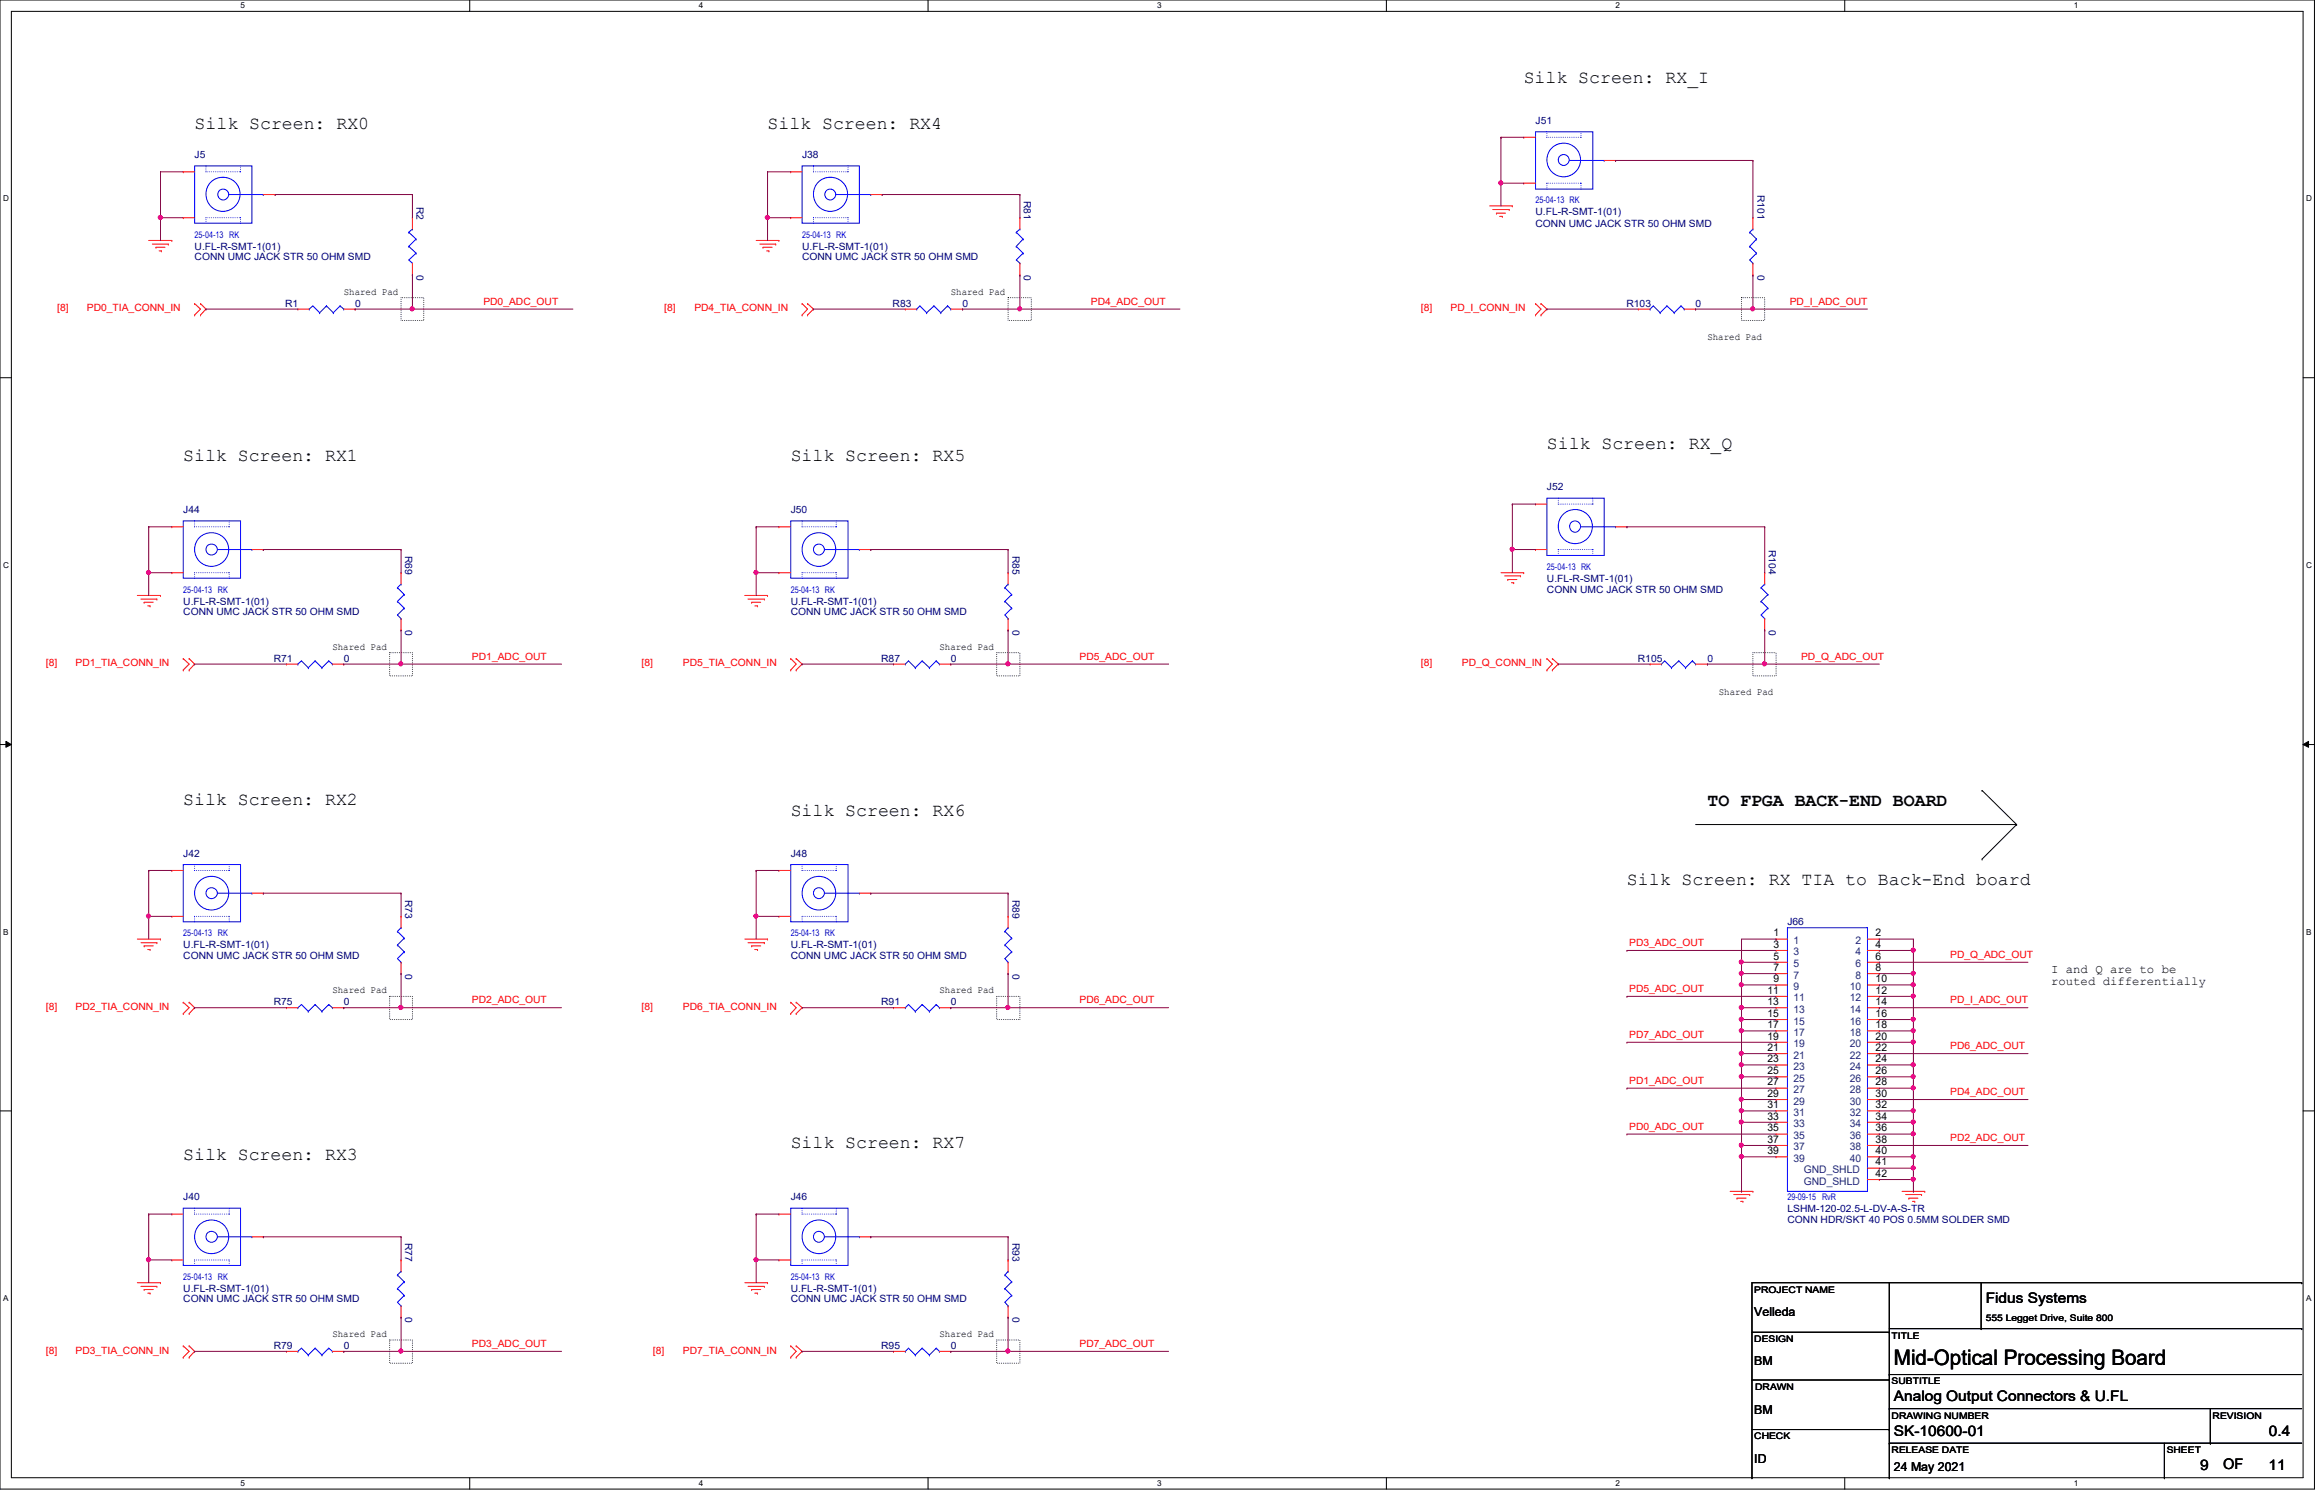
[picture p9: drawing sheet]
<svg xmlns="http://www.w3.org/2000/svg" width="432mm" height="279mm" viewBox="0 0 432 279" stroke-linecap="round" stroke-linejoin="round" font-family="sans-serif">
<defs><g id="words">
<text font-size="4" x="352.6" y="254.3">Mid-Optical Processing Board</text>
<g font-size="3.4">
<text x="283.7" y="15.4">Silk Screen: RX_I</text>
<text x="36.2" y="24">Silk Screen: RX0</text>
<text x="142.9" y="24">Silk Screen: RX4</text>
<text x="288" y="83.7">Silk Screen: RX_Q</text>
<text x="34.1" y="85.9">Silk Screen: RX1</text>
<text x="147.2" y="85.9">Silk Screen: RX5</text>
<text x="34.1" y="149.9">Silk Screen: RX2</text>
<text x="147.2" y="152">Silk Screen: RX6</text>
<text x="317.9" y="150.1">TO FPGA BACK-END BOARD</text>
<text x="302.9" y="164.8">Silk Screen: RX TIA to Back-End board</text>
<text x="34.1" y="216">Silk Screen: RX3</text>
<text x="147.2" y="213.9">Silk Screen: RX7</text>
</g>
<g font-size="2.7">
<text x="369.7" y="242.7">Fidus Systems</text>
<text x="352.6" y="261">Analog Output Connectors &amp; U.FL</text>
<text x="352.6" y="267.5">SK-10600-01</text>
<text x="422.5" y="267.5">0.4</text>
<text x="409.7" y="273.8">9</text>
<text x="413.9" y="273.6">OF</text>
<text x="422.4" y="273.8">11</text>
</g>
<g font-size="2.3">
<text x="381.9" y="181.2">I and Q are to be</text>
<text x="381.9" y="183.5">routed differentially</text>
<text x="326.6" y="245.2">Velleda</text>
<text x="326.6" y="254.3">BM</text>
<text x="326.6" y="263.3">BM</text>
<text x="326.6" y="272.5">ID</text>
<text x="352.6" y="274">24 May 2021</text>
</g>
<g font-size="1.9" fill="#000080">
<text x="285.9" y="23">J51</text>
<text x="36.2" y="29.4">J5</text>
<text x="149.4" y="29.4">J38</text>
<text x="77.6" y="38.5" transform="rotate(90 77.6 38.5)">R2</text>
<text x="190.7" y="37.4" transform="rotate(90 190.7 37.4)">R81</text>
<text x="285.9" y="40">U.FL-R-SMT-1(01)</text>
<text x="327.2" y="36.3" transform="rotate(90 327.2 36.3)">R101</text>
<text x="36.2" y="46.5">U.FL-R-SMT-1(01)</text>
<text x="149.4" y="46.5">U.FL-R-SMT-1(01)</text>
<text x="285.9" y="42.2">CONN UMC JACK STR 50 OHM SMD</text>
<text x="36.2" y="48.4">CONN UMC JACK STR 50 OHM SMD</text>
<text x="77.6" y="51.2" transform="rotate(90 77.6 51.2)">0</text>
<text x="149.4" y="48.4">CONN UMC JACK STR 50 OHM SMD</text>
<text x="190.7" y="51.2" transform="rotate(90 190.7 51.2)">0</text>
<text x="327.2" y="51.2" transform="rotate(90 327.2 51.2)">0</text>
<text x="53.1" y="57.2">R1</text>
<text x="66.1" y="57.2">0</text>
<text x="166.2" y="57.2">R83</text>
<text x="179.2" y="57.2">0</text>
<text x="302.9" y="57.2">R103</text>
<text x="315.7" y="57.2">0</text>
<text x="34.1" y="95.6">J44</text>
<text x="147.2" y="95.6">J50</text>
<text x="288" y="91.3">J52</text>
<text x="75.4" y="103.5" transform="rotate(90 75.4 103.5)">R69</text>
<text x="188.6" y="103.5" transform="rotate(90 188.6 103.5)">R85</text>
<text x="329.4" y="102.4" transform="rotate(90 329.4 102.4)">R104</text>
<text x="34.1" y="112.6">U.FL-R-SMT-1(01)</text>
<text x="147.2" y="112.6">U.FL-R-SMT-1(01)</text>
<text x="288" y="108.4">U.FL-R-SMT-1(01)</text>
<text x="288" y="110.5">CONN UMC JACK STR 50 OHM SMD</text>
<text x="34.1" y="114.6">CONN UMC JACK STR 50 OHM SMD</text>
<text x="75.4" y="117.3" transform="rotate(90 75.4 117.3)">0</text>
<text x="147.2" y="114.6">CONN UMC JACK STR 50 OHM SMD</text>
<text x="188.6" y="117.3" transform="rotate(90 188.6 117.3)">0</text>
<text x="329.4" y="117.3" transform="rotate(90 329.4 117.3)">0</text>
<text x="51" y="123.3">R71</text>
<text x="64" y="123.3">0</text>
<text x="164.1" y="123.3">R87</text>
<text x="177" y="123.3">0</text>
<text x="305" y="123.3">R105</text>
<text x="317.9" y="123.3">0</text>
<text x="34.1" y="159.6">J42</text>
<text x="147.2" y="159.6">J48</text>
<text x="75.4" y="167.6" transform="rotate(90 75.4 167.6)">R73</text>
<text x="188.6" y="167.6" transform="rotate(90 188.6 167.6)">R89</text>
<text x="332.8" y="172.4">J66</text>
<text x="34.1" y="176.6">U.FL-R-SMT-1(01)</text>
<text x="34.1" y="178.6">CONN UMC JACK STR 50 OHM SMD</text>
<text x="147.2" y="176.6">U.FL-R-SMT-1(01)</text>
<text x="147.2" y="178.6">CONN UMC JACK STR 50 OHM SMD</text>
<text x="75.4" y="181.4" transform="rotate(90 75.4 181.4)">0</text>
<text x="188.6" y="181.4" transform="rotate(90 188.6 181.4)">0</text>
<text x="51" y="187.3">R75</text>
<text x="64" y="187.3">0</text>
<text x="164.1" y="187.3">R91</text>
<text x="177" y="187.3">0</text>
<text x="34.1" y="223.6">J40</text>
<text x="147.2" y="223.6">J46</text>
<text x="332.8" y="225.7">LSHM-120-02.5-L-DV-A-S-TR</text>
<text x="332.8" y="227.8">CONN HDR/SKT 40 POS 0.5MM SOLDER SMD</text>
<text x="75.4" y="231.6" transform="rotate(90 75.4 231.6)">R77</text>
<text x="188.6" y="231.6" transform="rotate(90 188.6 231.6)">R93</text>
<text x="34.1" y="240.6">U.FL-R-SMT-1(01)</text>
<text x="34.1" y="242.6">CONN UMC JACK STR 50 OHM SMD</text>
<text x="75.4" y="245.4" transform="rotate(90 75.4 245.4)">0</text>
<text x="147.2" y="240.6">U.FL-R-SMT-1(01)</text>
<text x="147.2" y="242.6">CONN UMC JACK STR 50 OHM SMD</text>
<text x="188.6" y="245.4" transform="rotate(90 188.6 245.4)">0</text>
<text x="51" y="251.3">R79</text>
<text x="64" y="251.3">0</text>
<text x="164.1" y="251.3">R95</text>
<text x="177" y="251.3">0</text>
</g>
<g font-size="1.9" fill="#f00">
<text x="10.7" y="58">[8]</text>
<text x="16.2" y="58">PD0_TIA_CONN_IN</text>
<text x="90" y="56.7">PD0_ADC_OUT</text>
<text x="123.7" y="58">[8]</text>
<text x="129.3" y="58">PD4_TIA_CONN_IN</text>
<text x="203.1" y="56.7">PD4_ADC_OUT</text>
<text x="264.6" y="58">[8]</text>
<text x="270.1" y="58">PD_I_CONN_IN</text>
<text x="333.2" y="56.7">PD_I_ADC_OUT</text>
<text x="8.6" y="124.1">[8]</text>
<text x="14.1" y="124.1">PD1_TIA_CONN_IN</text>
<text x="87.9" y="122.9">PD1_ADC_OUT</text>
<text x="119.5" y="124.1">[8]</text>
<text x="127.2" y="124.1">PD5_TIA_CONN_IN</text>
<text x="201" y="122.9">PD5_ADC_OUT</text>
<text x="264.6" y="124.1">[8]</text>
<text x="272.2" y="124.1">PD_Q_CONN_IN</text>
<text x="335.4" y="122.9">PD_Q_ADC_OUT</text>
<text x="303.4" y="176.2">PD3_ADC_OUT</text>
<text x="363.1" y="178.4">PD_Q_ADC_OUT</text>
<text x="303.4" y="184.7">PD5_ADC_OUT</text>
<text x="8.6" y="188.1">[8]</text>
<text x="14.1" y="188.1">PD2_TIA_CONN_IN</text>
<text x="87.9" y="186.9">PD2_ADC_OUT</text>
<text x="119.5" y="188.1">[8]</text>
<text x="127.2" y="188.1">PD6_TIA_CONN_IN</text>
<text x="201" y="186.9">PD6_ADC_OUT</text>
<text x="363.1" y="186.9">PD_I_ADC_OUT</text>
<text x="303.4" y="193.3">PD7_ADC_OUT</text>
<text x="363.1" y="195.4">PD6_ADC_OUT</text>
<text x="303.4" y="201.8">PD1_ADC_OUT</text>
<text x="363.1" y="204">PD4_ADC_OUT</text>
<text x="303.4" y="210.4">PD0_ADC_OUT</text>
<text x="363.1" y="212.5">PD2_ADC_OUT</text>
<text x="87.9" y="250.9">PD3_ADC_OUT</text>
<text x="201" y="250.9">PD7_ADC_OUT</text>
<text x="8.6" y="252.1">[8]</text>
<text x="14.1" y="252.1">PD3_TIA_CONN_IN</text>
<text x="121.6" y="252.1">[8]</text>
<text x="127.2" y="252.1">PD7_TIA_CONN_IN</text>
</g>
<g font-size="1.9">
<text x="64" y="54.9">Shared Pad</text>
<text x="177" y="54.9">Shared Pad</text>
<text x="317.9" y="63.4">Shared Pad</text>
<text x="61.9" y="121">Shared Pad</text>
<text x="174.9" y="121">Shared Pad</text>
<text x="320" y="129.5">Shared Pad</text>
<text x="330.2" y="174.4">1</text>
<text x="330.2" y="176.5">3</text>
<text x="330.2" y="178.7">5</text>
<text x="349.3" y="174.4">2</text>
<text x="349.3" y="176.5">4</text>
<text x="349.3" y="178.7">6</text>
<text x="61.9" y="185">Shared Pad</text>
<text x="174.9" y="185">Shared Pad</text>
<text x="329.1" y="185.1">11</text>
<text x="330.2" y="180.8">7</text>
<text x="330.2" y="183">9</text>
<text x="349.3" y="180.8">8</text>
<text x="349.3" y="183">10</text>
<text x="349.3" y="185.1">12</text>
<text x="329.1" y="187.2">13</text>
<text x="329.1" y="189.4">15</text>
<text x="329.1" y="191.5">17</text>
<text x="349.3" y="187.2">14</text>
<text x="349.3" y="189.4">16</text>
<text x="349.3" y="191.5">18</text>
<text x="329.1" y="193.6">19</text>
<text x="329.1" y="195.7">21</text>
<text x="329.1" y="197.9">23</text>
<text x="349.3" y="193.6">20</text>
<text x="349.3" y="195.7">22</text>
<text x="349.3" y="197.9">24</text>
<text x="329.1" y="200.1">25</text>
<text x="329.1" y="202.2">27</text>
<text x="349.3" y="200.1">26</text>
<text x="349.3" y="202.2">28</text>
<text x="329.1" y="204.3">29</text>
<text x="329.1" y="206.4">31</text>
<text x="329.1" y="208.5">33</text>
<text x="349.3" y="204.3">30</text>
<text x="349.3" y="206.4">32</text>
<text x="349.3" y="208.5">34</text>
<text x="329.1" y="210.7">35</text>
<text x="329.1" y="212.9">37</text>
<text x="329.1" y="215">39</text>
<text x="349.3" y="210.7">36</text>
<text x="349.3" y="212.9">38</text>
<text x="349.3" y="215">40</text>
<text x="349.3" y="217.1">41</text>
<text x="349.3" y="219.2">42</text>
<text x="61.9" y="249">Shared Pad</text>
<text x="174.9" y="249">Shared Pad</text>
</g>
<g font-size="1.9" fill="#004080">
<text x="333.9" y="175.9">1</text>
<text x="333.9" y="178">3</text>
<text x="345.5" y="175.9">2</text>
<text x="345.5" y="178">4</text>
<text x="333.9" y="180.2">5</text>
<text x="333.9" y="182.3">7</text>
<text x="333.9" y="184.4">9</text>
<text x="344.4" y="184.4">10</text>
<text x="345.5" y="180.2">6</text>
<text x="345.5" y="182.3">8</text>
<text x="333.9" y="186.5">11</text>
<text x="333.9" y="188.6">13</text>
<text x="333.9" y="190.8">15</text>
<text x="344.4" y="186.5">12</text>
<text x="344.4" y="188.6">14</text>
<text x="344.4" y="190.8">16</text>
<text x="333.9" y="193">17</text>
<text x="333.9" y="195.1">19</text>
<text x="333.9" y="197.2">21</text>
<text x="344.4" y="193">18</text>
<text x="344.4" y="195.1">20</text>
<text x="344.4" y="197.2">22</text>
<text x="333.9" y="199.3">23</text>
<text x="333.9" y="201.5">25</text>
<text x="333.9" y="203.6">27</text>
<text x="344.4" y="199.3">24</text>
<text x="344.4" y="201.5">26</text>
<text x="344.4" y="203.6">28</text>
<text x="333.9" y="205.7">29</text>
<text x="333.9" y="207.9">31</text>
<text x="333.9" y="210">33</text>
<text x="344.4" y="205.7">30</text>
<text x="344.4" y="207.9">32</text>
<text x="344.4" y="210">34</text>
<text x="333.9" y="212.2">35</text>
<text x="333.9" y="214.3">37</text>
<text x="344.4" y="212.2">36</text>
<text x="344.4" y="214.3">38</text>
<text x="333.9" y="216.4">39</text>
<text x="335.9" y="218.5">GND_SHLD</text>
<text x="335.9" y="220.6">GND_SHLD</text>
<text x="344.4" y="216.4">40</text>
</g>
<g font-size="1.7" fill="#00f">
<text x="285.9" y="37.8">25-04-13 RK</text>
<text x="36.2" y="44.3">25-04-13 RK</text>
<text x="149.4" y="44.3">25-04-13 RK</text>
<text x="288" y="106.2">25-04-13 RK</text>
<text x="34.1" y="110.4">25-04-13 RK</text>
<text x="147.2" y="110.4">25-04-13 RK</text>
<text x="34.1" y="174.4">25-04-13 RK</text>
<text x="147.2" y="174.4">25-04-13 RK</text>
<text x="332.8" y="223.5">29-09-15 RvR</text>
<text x="34.1" y="238.4">25-04-13 RK</text>
<text x="147.2" y="238.4">25-04-13 RK</text>
</g>
<g font-size="1.7">
<text x="326.6" y="240.8">PROJECT NAME</text>
<text x="326.6" y="249.9">DESIGN</text>
<text x="352.2" y="249.3">TITLE</text>
<text x="369.7" y="246.1">555 Legget Drive, Suite 800</text>
<text x="352.2" y="257.8">SUBTITLE</text>
<text x="326.8" y="258.9">DRAWN</text>
<text x="326.6" y="268.1">CHECK</text>
<text x="352.2" y="264.2">DRAWING NUMBER</text>
<text x="412" y="264.2">REVISION</text>
<text x="352.2" y="270.7">RELEASE DATE</text>
<text x="403.4" y="270.7">SHEET</text>
</g>
<g font-size="1.5">
<text x="44.8" y="1.5">5</text>
<text x="130.1" y="1.5">4</text>
<text x="215.5" y="1.5">3</text>
<text x="300.8" y="1.5">2</text>
<text x="386.2" y="1.5">1</text>
<text x=".6" y="37.5">D</text>
<text x="429.4" y="37.5">D</text>
<text x=".6" y="105.7">C</text>
<text x="429.4" y="105.7">C</text>
<text x=".6" y="174.1">B</text>
<text x="429.4" y="174.1">B</text>
<text x=".6" y="242.3">A</text>
<text x="429.4" y="242.3">A</text>
<text x="44.8" y="276.8">5</text>
<text x="130.1" y="276.8">4</text>
<text x="215.5" y="276.8">3</text>
<text x="300.8" y="276.8">2</text>
<text x="386.2" y="276.8">1</text>
</g>
</g></defs>
<path d="M0 0h431v277.4h-431zM2.1 2.1h426.7v273.2h-426.7z" fill="none" stroke="#000" stroke-width=".19"/>
<g fill="#fff">
<path d="M44.8 .3h.8v1.6h-.8z"/>
<path d="M44.8 275.5h.8v1.6h-.8z"/>
</g>
<path d="M87.5 0v2.1M87.5 275.3v2.1" fill="none" stroke="#000" stroke-width=".19"/>
<g fill="#fff">
<path d="M130.1 .3h.8v1.6h-.8z"/>
<path d="M130.1 275.5h.8v1.6h-.8z"/>
</g>
<path d="M172.8 0v2.1M172.8 275.3v2.1" fill="none" stroke="#000" stroke-width=".19"/>
<g fill="#fff">
<path d="M215.5 .3h.7v1.6h-.7z"/>
<path d="M215.5 275.5h.7v1.6h-.7z"/>
</g>
<path d="M258.1 0v2.1M258.1 275.3v2.1" fill="none" stroke="#000" stroke-width=".19"/>
<g fill="#fff">
<path d="M300.8 .3h.8v1.6h-.8z"/>
<path d="M300.8 275.5h.8v1.6h-.8z"/>
</g>
<path d="M343.5 0v2.1M343.5 275.3v2.1" fill="none" stroke="#000" stroke-width=".19"/>
<g fill="#fff">
<path d="M386.2 .3h.7v1.6h-.7z"/>
<path d="M386.2 275.5h.7v1.6h-.7z"/>
<path d="M.6 36.2h1v1.6h-1z"/>
<path d="M429.4 36.2h1v1.6h-1z"/>
<path d="M.6 104.5h1v1.6h-1z"/>
<path d="M429.4 104.5h1v1.6h-1z"/>
</g>
<path d="M0 70.4h2.1M428.8 70.4h2.2" fill="none" stroke="#000" stroke-width=".19"/>
<g fill="#fff">
<path d="M.6 172.8h.9v1.6h-.9z"/>
<path d="M429.4 172.8h1v1.6h-1z"/>
</g>
<path d="M0 138.7h2.1M1.1 138.1l1 .6-1 .5zM428.8 138.7l1.1-.6v1.1zM428.8 138.7h2.2" fill="none" stroke="#000" stroke-width=".19"/>
<path d="M1.1 138.1l1 .6-1 .5zM428.8 138.7l1.1-.6v1.1z" fill="#000"/>
<g fill="#fff">
<path d="M.6 241h.9v1.7h-.9z"/>
<path d="M429.4 241h1v1.7h-1z"/>
</g>
<g fill="none" stroke="#000" stroke-width=".19">
<path d="M315.7 153.6h59.8M369.1 147.2h.1M369.1 147.2l6.4 6.4M375.5 153.6h.1M375.5 153.6l-6.4 6.4M369.1 160h.1M0 206.9h2.1M428.8 206.9h2.2M351.8 238.9v36.4M368.9 238.9v8.6M428.6 238.9h.1M428.6 238.9h-102.4v36.4"/>
<path d="M326.2 257h25.6M326.2 248.2h25.6M351.8 257h.1M351.8 248.2h.1M351.8 256h.1M351.8 247.5h76.8M351.8 256h76.8M368.9 247.5h.1M428.6 247.5h.1M326.2 275.3h.1M326.2 266.3h25.6M351.8 266.3h.1"/>
<path d="M351.8 275.3h.1M351.8 268.8h.1M351.8 262.4h.1M351.8 268.8h76.8M351.8 262.4h76.8M403 275.3h.1M403 268.8v6.5M411.6 268.8h.1M411.6 262.4v6.4"/>
</g>
<path d="M74.7 55.5h4.2v4.2h-4.2zM187.7 55.5h4.3v4.2h-4.3zM324.3 55.5h4.3v4.2h-4.3zM72.6 121.6h4.2v4.3h-4.2zM185.6 121.6h4.3v4.3h-4.3zM326.4 121.6h4.3v4.3h-4.3zM72.6 185.6h4.2v4.3h-4.2zM185.6 185.6h4.3v4.3h-4.3zM72.6 249.6h4.2v4.3h-4.2zM185.6 249.6h4.3v4.3h-4.3z" fill="none" stroke="#000" stroke-width=".19" stroke-dasharray="0 .3"/>
<g fill="none" stroke="#f00" stroke-width=".19">
<path d="M34.1 32h.1M34.1 32h2.1M49 36.2h2.2M51.2 36.2h.1M147.2 32h.1M147.2 32h2.2M162.1 36.2h2.2M164.3 36.2h.1M277.4 38.4h4.2M278 39h3M278.6 39.7h.1M278.6 39.7h1.7"/>
<path d="M281 39h.1M281.6 38.4h.1M283.7 25.6h.1M283.7 34.1h.1M283.7 25.6h2.2M283.7 34.1h2.2M298.7 29.9h2.1M300.8 29.9h.1M27.7 44.8h4.3M28.4 45.5h2.9M29 46.1h.1M29 46.1h1.7"/>
<path d="M29.6 46.7h.5M30.1 46.7h.1M31.3 45.5h.1M32 44.8h.1M34.1 40.6h.1M34.1 40.6h2.1M36.2 56.6h.1M36.2 58.7h.1M36.2 56.6l1.1 1-1.1 1.1M37.3 58.7h.1M37.3 56.6h.1M37.3 56.6l1.1 1-1.1 1.1"/>
<path d="M55.5 57.6h.1M55.5 57.6h2.1M64 57.6h2.1M66.1 57.6h.1M76.8 40.6h.1M76.8 51.2h.1M76.8 40.6v2.1M76.8 49v2.2M140.8 44.8h4.2M141.5 45.5h2.9M142.1 46.1h.1M142.1 46.1h1.7"/>
<path d="M142.7 46.7h.5M143.2 46.7h.1M144.4 45.5h.1M145 44.8h.1M147.2 40.6h.1M147.2 40.6h2.2M149.4 56.6h.1M149.4 58.7h.1M149.4 56.6l1 1-1 1.1M150.4 58.7h.1M150.4 56.6h.1M150.4 56.6l1.1 1-1.1 1.1"/>
<path d="M168.6 57.6h.1M168.6 57.6h2.1M177 57.6h2.2M179.2 57.6h.1M189.9 40.6h.1M189.9 51.2h.1M189.9 40.6v2.1M189.9 49v2.2M279.2 40.3h.5M279.7 40.3h.1M285.9 56.6h.1M285.9 58.7h.1"/>
<path d="M285.9 56.6l1 1-1 1.1M286.9 58.7h.1M286.9 56.6h.1M286.9 56.6l1.1 1-1.1 1.1M305.1 57.6h.1M305.1 57.6h2.2M313.6 57.6h2.1M315.7 57.6h.1M326.4 40.6h.1M326.4 51.2h.1M326.4 40.6v2.1M326.4 49v2.2"/>
<path d="M32 98.1h.1M32 98.1h2.1M145 98.1h.1M145 98.1h2.2M285.9 93.9h.1M285.9 93.9h2.1M300.8 98.1h2.1M302.9 98.1h.1M25.6 110.9h4.3M26.2 111.6h3M26.8 112.2h.1M26.8 112.2h1.7"/>
<path d="M27.5 112.9h.4M27.9 112.9h.1M29.2 111.6h.1M29.9 110.9h.1M32 106.7h.1M32 106.7h2.1M46.9 102.4h2.1M49 102.4h.1M74.7 106.7h.1M74.7 117.3h.1M74.7 106.7v2.1M74.7 115.2v2.1"/>
<path d="M138.7 110.9h4.2M139.3 111.6h3M140 112.2h.1M140 112.2h1.6M140.5 112.9h.6M141.1 112.9h.1M142.3 111.6h.1M142.9 110.9h.1M145 106.7h.1M145 106.7h2.2M160 102.4h2.1M162.1 102.4h.1"/>
<path d="M187.7 106.7h.1M187.7 117.3h.1M187.7 106.7v2.1M187.7 115.2v2.1M279.5 106.7h4.2M280.2 107.3h2.9M280.8 107.9h.1M280.8 107.9h1.6M281.4 108.5h.5M281.9 108.5h.1M283.1 107.3h.1M283.7 106.7h.1"/>
<path d="M285.9 102.4h.1M285.9 102.4h2.1M328.6 106.7h.1M328.6 117.3h.1M328.6 106.7v2.1M328.6 115.2v2.1M34.1 122.7h.1M34.1 124.8h.1M34.1 122.7l1.1 1-1.1 1.1M35.2 124.8h.1M35.2 122.7h.1M35.2 122.7l1 1-1 1.1"/>
<path d="M53.3 123.7h.1M53.3 123.7h2.2M61.9 123.7h2.1M64 123.7h.1M147.2 122.7h.1M147.2 124.8h.1M147.2 122.7l1.1 1-1.1 1.1M148.3 124.8h.1M148.3 122.7h.1M148.3 122.7l1.1 1-1.1 1.1M166.4 123.7h.1M166.4 123.7h2.2"/>
<path d="M174.9 123.7h2.1M177 123.7h.1M288 122.7h.1M288 124.8h.1M288 122.7l1.1 1-1.1 1.1M289.1 124.8h.1M289.1 122.7h.1M289.1 122.7l1.1 1-1.1 1.1M307.3 123.7h.1M307.3 123.7h2.1M315.7 123.7h2.2M317.9 123.7h.1"/>
<path d="M25.6 174.9h4.3M26.2 175.6h3M26.8 176.2h.1M26.8 176.2h1.7M27.5 176.9h.4M27.9 176.9h.1M29.2 175.6h.1M29.9 174.9h.1M32 162.1h.1M32 170.7h.1M32 162.1h2.1M32 170.7h2.1"/>
<path d="M46.9 166.4h2.1M49 166.4h.1M74.7 170.7h.1M74.7 170.7v2.1M74.7 179.2v2.2M138.7 174.9h4.2M139.3 175.6h3M140 176.2h.1M140 176.2h1.6M140.5 176.9h.6M141.1 176.9h.1M142.3 175.6h.1"/>
<path d="M142.9 174.9h.1M145 162.1h.1M145 170.7h.1M145 162.1h2.2M145 170.7h2.2M160 166.4h2.1M162.1 166.4h.1M187.7 170.7h.1M187.7 170.7v2.1M187.7 179.2v2.2M330.7 174.9h.1M330.7 177h.1"/>
<path d="M330.7 179.2h.1M330.7 174.9h2.1M330.7 177h2.1M330.7 179.2h2.1M347.7 174.9h2.2M347.7 177h2.2M347.7 179.2h2.2M349.9 174.9h.1M349.9 177h.1M349.9 179.2h.1M34.1 186.7h.1M34.1 188.8h.1"/>
<path d="M34.1 186.7l1.1 1-1.1 1.1M35.2 188.8h.1M35.2 186.7h.1M35.2 186.7l1 1-1 1.1M53.3 187.7h.1M53.3 187.7h2.2M61.9 187.7h2.1M64 187.7h.1M74.7 181.4h.1M147.2 186.7h.1M147.2 188.8h.1M147.2 186.7l1.1 1-1.1 1.1"/>
<path d="M148.3 188.8h.1M148.3 186.7h.1M148.3 186.7l1.1 1-1.1 1.1M166.4 187.7h.1M166.4 187.7h2.2M174.9 187.7h2.1M177 187.7h.1M187.7 181.4h.1M330.7 181.4h.1M330.7 183.5h.1M330.7 185.6h.1M330.7 187.7h.1"/>
<path d="M330.7 189.9h.1M330.7 192h.1M330.7 194.1h.1M330.7 196.3h.1M330.7 198.4h.1M330.7 187.7h2.1M330.7 181.4h2.1M330.7 183.5h2.1M330.7 185.6h2.1M330.7 189.9h2.1M330.7 192h2.1M330.7 194.1h2.1"/>
<path d="M330.7 196.3h2.1M330.7 198.4h2.1M347.7 187.7h2.2M347.7 181.4h2.2M347.7 183.5h2.2M347.7 185.6h2.2M347.7 189.9h2.2M347.7 192h2.2M347.7 194.1h2.2M347.7 196.3h2.2M347.7 198.4h2.2M349.9 181.4h.1"/>
<path d="M349.9 183.5h.1M349.9 185.6h.1M349.9 187.7h.1M349.9 189.9h.1M349.9 192h.1M349.9 194.1h.1M349.9 196.3h.1M349.9 198.4h.1M330.7 200.6h.1M330.7 202.7h.1M330.7 204.8h.1M330.7 206.9h.1"/>
<path d="M330.7 209h.1M330.7 211.2h.1M330.7 213.4h.1M330.7 215.5h.1M330.7 200.6h2.1M330.7 202.7h2.1M330.7 204.8h2.1M330.7 206.9h2.1M330.7 209h2.1M330.7 211.2h2.1M330.7 213.4h2.1M330.7 215.5h2.1"/>
<path d="M347.7 200.6h2.2M347.7 202.7h2.2M347.7 204.8h2.2M347.7 206.9h2.2M347.7 209h2.2M347.7 211.2h2.2M347.7 213.4h2.2M347.7 215.5h2.2M347.7 217.6h2.2M347.7 219.7h2.2M349.9 200.6h.1M349.9 202.7h.1"/>
<path d="M349.9 204.8h.1M349.9 206.9h.1M349.9 209h.1M349.9 211.2h.1M349.9 213.4h.1M349.9 215.5h.1M349.9 217.6h.1M349.9 219.7h.1M25.6 238.9h4.3M26.2 239.6h3M29.2 239.6h.1M29.9 238.9h.1"/>
<path d="M32 226.1h.1M32 234.7h.1M32 226.1h2.1M32 234.7h2.1M46.9 230.4h2.1M49 230.4h.1M74.7 234.7h.1M74.7 234.7v2.1M138.7 238.9h4.2M139.3 239.6h3M142.3 239.6h.1M142.9 238.9h.1"/>
<path d="M145 226.1h.1M145 234.7h.1M145 226.1h2.2M145 234.7h2.2M160 230.4h2.1M162.1 230.4h.1M187.7 234.7h.1M187.7 234.7v2.1M322.2 221.9h4.2M322.8 222.5h3M323.4 223.2h.1M323.4 223.2h1.7"/>
<path d="M324.1 223.8h.4M324.5 223.8h.1M325.8 222.5h.1M326.4 221.9h.1M354.2 221.9h4.2M354.8 222.5h3M355.4 223.2h.1M355.4 223.2h1.7M356.1 223.8h.4M356.5 223.8h.1M357.8 222.5h.1M358.4 221.9h.1"/>
<path d="M26.8 240.2h.1M26.8 240.2h1.7M27.5 240.9h.4M27.9 240.9h.1M34.1 250.7h.1M34.1 252.8h.1M34.1 250.7l1.1 1-1.1 1.1M35.2 252.8h.1M35.2 250.7h.1M35.2 250.7l1 1-1 1.1M53.3 251.7h.1M53.3 251.7h2.2"/>
<path d="M61.9 251.7h2.1M64 251.7h.1M74.7 245.4h.1M74.7 243.2v2.2M140 240.2h.1M140 240.2h1.6M140.5 240.9h.6M141.1 240.9h.1M147.2 250.7h.1M147.2 252.8h.1M147.2 250.7l1.1 1-1.1 1.1M148.3 252.8h.1"/>
<path d="M148.3 250.7h.1M148.3 250.7l1.1 1-1.1 1.1M166.4 251.7h.1M166.4 251.7h2.2M174.9 251.7h2.1M177 251.7h.1M187.7 245.4h.1M187.7 243.2v2.2"/>
</g>
<g fill="none" stroke="#00f" stroke-width=".19">
<path d="M36.2 30.9h10.7v10.7h-10.7zM42.7 36.2h6.3M49 36.2h.1M149.4 30.9h10.6v10.7h-10.6zM155.7 36.2h6.4M162.1 36.2h.1M285.9 24.6h10.7v10.6h-10.7zM292.3 29.9h6.4M298.7 29.9h.1M57.6 57.6h.1M57.6 57.6l.7-.6 1.2 1.3M59.5 58.3h.1"/>
<path d="M60.8 57h.1M60.8 57l-1.3 1.3M60.8 57l1.3 1.3M62.1 58.3h.1M63.3 57h.1M63.3 57l.7 .6M63.3 57l-1.2 1.3M64 57.6h.1M76.1 45.9h.1M76.1 43.3h.1M76.1 45.9l1.4 1.3M76.1 43.3l1.4 1.2"/>
<path d="M76.8 42.7h.1M76.8 49h.1M76.8 42.7l-.7 .6M77.5 47.2h.1M77.5 44.5h.1M77.5 47.2l-1.4 1.2 .7 .6M77.5 44.5l-1.4 1.4M170.7 57.6h.1M170.7 57.6l.6-.6 1.3 1.3M172.6 58.3h.1M173.9 57h.1M173.9 57l-1.3 1.3"/>
<path d="M173.9 57l1.3 1.3M175.2 58.3h.1M176.4 57h.1M176.4 57l.6 .6M176.4 57l-1.2 1.3M177 57.6h.1M189.2 45.9h.1M189.2 43.3h.1M189.2 45.9l1.3 1.3M189.2 43.3l1.3 1.2M189.9 42.7h.1M189.9 49h.1"/>
<path d="M189.9 42.7l-.7 .6M190.5 47.2h.1M190.5 44.5h.1M190.5 47.2l-1.3 1.2 .7 .6M190.5 44.5l-1.3 1.4M307.3 57.6h.1M307.3 57.6l.5-.6 1.3 1.3M309.1 58.3h.1M310.4 57h.1M310.4 57l-1.3 1.3M310.4 57l1.3 1.3M311.7 58.3h.1"/>
<path d="M313 57h.1M313 57l.6 .6M313 57l-1.3 1.3M313.6 57.6h.1M325.8 45.9h.1M325.8 43.3h.1M325.8 45.9l1.3 1.3M325.8 43.3l1.3 1.2M326.4 42.7h.1M326.4 49h.1M326.4 42.7l-.6 .6M327.1 47.2h.1"/>
<path d="M327.1 44.5h.1M327.1 47.2l-1.3 1.2 .6 .6M327.1 44.5l-1.3 1.4M34.1 97h10.7v10.7h-10.7zM147.2 97h10.7v10.7h-10.7zM288 92.8h10.7v10.7h-10.7zM294.4 98.1h6.4M300.8 98.1h.1M40.6 102.4h6.3M46.9 102.4h.1M74 112h.1M74 109.5h.1"/>
<path d="M74 112l1.3 1.3M74 109.5l1.3 1.2M74.7 108.8h.1M74.7 115.2h.1M74.7 108.8l-.7 .7M75.3 113.3h.1M75.3 110.7h.1M75.3 113.3l-1.3 1.3 .7 .6M75.3 110.7l-1.3 1.3M153.6 102.4h6.4M160 102.4h.1M187.1 112h.1"/>
<path d="M187.1 109.5h.1M187.1 112l1.3 1.3M187.1 109.5l1.3 1.2M187.7 108.8h.1M187.7 115.2h.1M187.7 108.8l-.6 .7M188.4 113.3h.1M188.4 110.7h.1M188.4 113.3l-1.3 1.3 .6 .6M188.4 110.7l-1.3 1.3M327.9 112h.1M327.9 109.5h.1"/>
<path d="M327.9 112l1.3 1.3M327.9 109.5l1.3 1.2M328.6 108.8h.1M328.6 115.2h.1M328.6 108.8l-.7 .7M329.2 113.3h.1M329.2 110.7h.1M329.2 113.3l-1.3 1.3 .7 .6M329.2 110.7l-1.3 1.3M55.5 123.7h.1M55.5 123.7l.6-.6 1.3 1.3M57.4 124.4h.1"/>
<path d="M58.7 123.1h.1M58.7 123.1l-1.3 1.3M58.7 123.1l1.2 1.3M59.9 124.4h.1M61.2 123.1h.1M61.2 123.1l.7 .6M61.2 123.1l-1.3 1.3M61.9 123.7h.1M168.6 123.7h.1M168.6 123.7l.6-.6 1.2 1.3M170.4 124.4h.1M171.7 123.1h.1"/>
<path d="M171.7 123.1l-1.3 1.3M171.7 123.1l1.4 1.3M173.1 124.4h.1M174.3 123.1h.1M174.3 123.1l.6 .6M174.3 123.1l-1.2 1.3M174.9 123.7h.1M309.4 123.7h.1M309.4 123.7l.6-.6 1.2 1.3M311.2 124.4h.1M312.6 123.1h.1M312.6 123.1l-1.4 1.3"/>
<path d="M312.6 123.1l1.3 1.3M313.9 124.4h.1M315.1 123.1h.1M315.1 123.1l.6 .6M315.1 123.1l-1.2 1.3M315.7 123.7h.1M34.1 161h10.7v10.7h-10.7zM40.6 166.4h6.3M46.9 166.4h.1M74 176h.1M74 173.5h.1M74 176l1.3 1.3"/>
<path d="M74 173.5l1.3 1.3M74.7 172.8h.1M74.7 179.2h.1M74.7 172.8l-.7 .7M75.3 177.3h.1M75.3 174.8h.1M75.3 177.3l-1.3 1.3 .7 .6M75.3 174.8l-1.3 1.2M147.2 161h10.7v10.7h-10.7zM153.6 166.4h6.4M160 166.4h.1M187.1 176h.1"/>
<path d="M187.1 173.5h.1M187.1 176l1.3 1.3M187.1 173.5l1.3 1.3M187.7 172.8h.1M187.7 179.2h.1M187.7 172.8l-.6 .7M188.4 177.3h.1M188.4 174.8h.1M188.4 177.3l-1.3 1.3 .6 .6M188.4 174.8l-1.3 1.2M332.8 172.8h14.9v49.1h-14.9zM55.5 187.7h.1"/>
<path d="M55.5 187.7l.6-.6 1.3 1.3M57.4 188.4h.1M58.7 187.1h.1M58.7 187.1l-1.3 1.3M58.7 187.1l1.2 1.3M59.9 188.4h.1M61.2 187.1h.1M61.2 187.1l.7 .6M61.2 187.1l-1.3 1.3M61.9 187.7h.1M168.6 187.7h.1M168.6 187.7l.6-.6 1.2 1.3"/>
<path d="M170.4 188.4h.1M171.7 187.1h.1M171.7 187.1l-1.3 1.3M171.7 187.1l1.4 1.3M173.1 188.4h.1M174.3 187.1h.1M174.3 187.1l.6 .6M174.3 187.1l-1.2 1.3M174.9 187.7h.1M34.1 225h10.7v10.7h-10.7zM40.6 230.4h6.3M46.9 230.4h.1"/>
<path d="M74 237.5h.1M74 237.5l1.3 1.3M74.7 236.8h.1M74.7 236.8l-.7 .7M75.3 238.8h.1M75.3 238.8l-1.3 1.2M147.2 225h10.7v10.7h-10.7zM153.6 230.4h6.4M160 230.4h.1M187.1 237.5h.1M187.1 237.5l1.3 1.3M187.7 236.8h.1"/>
<path d="M187.7 236.8l-.6 .7M188.4 238.8h.1M188.4 238.8l-1.3 1.2M55.5 251.7h.1M55.5 251.7l.6-.6 1.3 1.3M57.4 252.4h.1M58.7 251.1h.1M58.7 251.1l-1.3 1.3M58.7 251.1l1.2 1.3M59.9 252.4h.1M61.2 251.1h.1M61.2 251.1l.7 .6"/>
<path d="M61.2 251.1l-1.3 1.3M61.9 251.7h.1M74 240h.1M74 240l1.3 1.3M74.7 243.2h.1M75.3 241.3h.1M75.3 241.3l-1.3 1.3 .7 .6M168.6 251.7h.1M168.6 251.7l.6-.6 1.2 1.3M170.4 252.4h.1M171.7 251.1h.1M171.7 251.1l-1.3 1.3"/>
<path d="M171.7 251.1l1.4 1.3M173.1 252.4h.1M174.3 251.1h.1M174.3 251.1l.6 .6M174.3 251.1l-1.2 1.3M174.9 251.7h.1M187.1 240h.1M187.1 240l1.3 1.3M187.7 243.2h.1M188.4 241.3h.1M188.4 241.3l-1.3 1.3 .6 .6"/>
<circle cx="41.5" cy="36.2" r="3.2"/>
<circle cx="41.6" cy="36.2" r="1.02"/>
<circle cx="154.6" cy="36.2" r="1.02"/>
<circle cx="154.6" cy="36.2" r="3.2"/>
<circle cx="291.2" cy="29.8" r="3.1"/>
<circle cx="291.2" cy="29.8" r="1.02"/>
<circle cx="293.3" cy="98.1" r="1.04"/>
<circle cx="293.3" cy="98.1" r="3.2"/>
<circle cx="39.4" cy="102.4" r="3.2"/>
<circle cx="39.4" cy="102.4" r="1.05"/>
<circle cx="152.5" cy="102.4" r="3.1"/>
<circle cx="152.5" cy="102.4" r="1.02"/>
<circle cx="39.4" cy="166.4" r="3.2"/>
<circle cx="39.4" cy="166.4" r="1.05"/>
<circle cx="152.5" cy="166.4" r="3.1"/>
<circle cx="152.5" cy="166.4" r="1.02"/>
<circle cx="39.4" cy="230.4" r="3.2"/>
<circle cx="39.4" cy="230.4" r="1.05"/>
<circle cx="152.5" cy="230.4" r="3.1"/>
<circle cx="152.5" cy="230.4" r="1.02"/>
</g>
<g fill="none" stroke="#00f" stroke-width=".19" stroke-dasharray="0 .3">
<path d="M38.4 32v-1.1M38.4 30.9h.1M38.4 32h6.4M44.8 30.9v1.1M44.8 32h.1M151.5 32v-1.1M151.5 30.9h.1M151.5 32h6.4M157.9 30.9v1.1M157.9 32h.1M288 25.6v-1M288 24.6h.1"/>
<path d="M288 25.6h6.4M288 34.1h6.4M288 35.2v-1.1M288 34.1h.1M294.4 24.6v1M294.4 25.6h.1M294.4 34.1h.1M294.4 35.2v-1.1M38.4 40.6h6.4M38.4 41.6v-1M38.4 40.6h.1M44.8 40.6h.1"/>
<path d="M44.8 41.6v-1M151.5 40.6h6.4M151.5 41.6v-1M151.5 40.6h.1M157.9 40.6h.1M157.9 41.6v-1M36.2 98.1v-1.1M36.2 97h.1M36.2 98.1h6.5M42.7 97v1.1M42.7 98.1h.1M149.4 98.1v-1.1"/>
<path d="M149.4 97h.1M149.4 98.1h6.3M155.7 97v1.1M155.7 98.1h.1M290.2 93.9v-1.1M290.2 92.8h.1M290.2 93.9h6.4M296.6 92.8v1.1M296.6 93.9h.1M36.2 106.7h6.5M36.2 107.7v-1M36.2 106.7h.1"/>
<path d="M42.7 106.7h.1M42.7 107.7v-1M149.4 106.7h6.3M149.4 107.7v-1M149.4 106.7h.1M155.7 106.7h.1M155.7 107.7v-1M290.2 102.4h6.4M290.2 103.5v-1.1M290.2 102.4h.1M296.6 102.4h.1M296.6 103.5v-1.1"/>
<path d="M36.2 162.1v-1.1M36.2 161h.1M36.2 162.1h6.5M36.2 170.7h6.5M36.2 171.7v-1M36.2 170.7h.1M42.7 161v1.1M42.7 162.1h.1M42.7 170.7h.1M42.7 171.7v-1M149.4 162.1v-1.1M149.4 161h.1"/>
<path d="M149.4 162.1h6.3M149.4 170.7h6.3M149.4 171.7v-1M149.4 170.7h.1M155.7 161v1.1M155.7 162.1h.1M155.7 170.7h.1M155.7 171.7v-1M36.2 226.1v-1.1M36.2 225h.1M36.2 226.1h6.5M36.2 234.7h6.5"/>
<path d="M36.2 235.7v-1M36.2 234.7h.1M42.7 225v1.1M42.7 226.1h.1M42.7 234.7h.1M42.7 235.7v-1M149.4 226.1v-1.1M149.4 225h.1M149.4 226.1h6.3M149.4 234.7h6.3M149.4 235.7v-1M149.4 234.7h.1"/>
<path d="M155.7 225v1.1M155.7 226.1h.1M155.7 234.7h.1M155.7 235.7v-1"/>
</g>
<path d="M29.9 32h.1M29.9 32h4.2M29.9 32v8.6" fill="none" stroke="#800040" stroke-width=".19"/>
<circle cx="29.8" cy="40.5" r=".38" fill="#f0f"/>
<circle cx="29.8" cy="40.5" r=".38" fill="none" stroke="#f0f" stroke-width=".19"/>
<path d="M51.2 36.2h.1M51.2 36.2h25.6M76.8 36.2h.1M76.8 36.2v4.4M29.9 40.6h.1M29.9 40.6h4.2M29.9 40.6v4.2M76.8 51.2h.1M76.8 51.2v6.4" fill="none" stroke="#800040" stroke-width=".19"/>
<circle cx="76.8" cy="57.5" r=".38" fill="#f0f"/>
<circle cx="76.8" cy="57.5" r=".38" fill="none" stroke="#f0f" stroke-width=".19"/>
<g fill="none" stroke="#800040" stroke-width=".19">
<path d="M189.9 36.2h.1M189.9 36.2v4.4M326.4 29.9h.1M326.4 29.9v10.7M38.4 57.6h.1M38.4 57.6h17.1M66.1 57.6h.1M66.1 57.6h40.6M76.8 57.6h.1M151.5 57.6h.1M151.5 57.6h17.1M179.2 57.6h.1"/>
<path d="M189.9 51.2h.1M189.9 51.2v6.4h-10.7M288 57.6h.1M288 57.6h17.1M315.7 57.6h.1M326.4 51.2h.1M326.4 51.2v6.4h-10.7M74.7 102.4h.1M74.7 117.3h.1M74.7 102.4v4.3M74.7 117.3v6.4h-10.7M187.7 102.4h.1"/>
<path d="M187.7 117.3h.1M187.7 117.3v6.4h-10.7M187.7 102.4v4.3M36.2 123.7h.1M36.2 123.7h17.1M64 123.7h.1M149.4 123.7h.1M149.4 123.7h17M177 123.7h.1M74.7 166.4h.1M74.7 166.4v4.3M187.7 166.4h.1"/>
<path d="M187.7 166.4v4.3M36.2 187.7h.1M36.2 187.7h17.1M64 187.7h.1M74.7 181.4h.1M74.7 181.4v6.3h-10.7M149.4 187.7h.1M149.4 187.7h17M177 187.7h.1M187.7 181.4h.1M187.7 181.4v6.3h-10.7M74.7 230.4h.1"/>
<path d="M74.7 230.4v4.3M187.7 230.4h.1M187.7 230.4v4.3M36.2 251.7h.1M36.2 251.7h17.1M64 251.7h.1M74.7 245.4h.1M74.7 245.4v6.3h-10.7M149.4 251.7h.1M149.4 251.7h17M177 251.7h.1M187.7 245.4h.1"/>
<path d="M187.7 245.4v6.3h-10.7"/>
</g>
<circle cx="326.3" cy="57.5" r=".38" fill="#f0f"/>
<circle cx="326.3" cy="57.5" r=".38" fill="none" stroke="#f0f" stroke-width=".19"/>
<path d="M326.4 57.6h.1M326.4 57.6h21.3M328.6 98.1h.1M328.6 98.1v8.6M328.6 117.3h.1M328.6 117.3v6.4h-10.7M290.2 123.7h.1M290.2 123.7h17.1M317.9 123.7h.1" fill="none" stroke="#800040" stroke-width=".19"/>
<circle cx="328.6" cy="123.6" r=".38" fill="#f0f"/>
<circle cx="328.6" cy="123.6" r=".38" fill="none" stroke="#f0f" stroke-width=".19"/>
<path d="M142.9 32h.1M142.9 32v8.6" fill="none" stroke="#800040" stroke-width=".19"/>
<circle cx="142.9" cy="40.5" r=".38" fill="#f0f"/>
<circle cx="142.9" cy="40.5" r=".38" fill="none" stroke="#f0f" stroke-width=".19"/>
<g fill="none" stroke="#800040" stroke-width=".19">
<path d="M142.9 32h.1M142.9 32h4.3M164.3 36.2h.1M164.3 36.2h25.6M142.9 40.6h.1M142.9 40.6h4.3M142.9 40.6v4.2M27.7 226.1h.1M27.7 234.7h.1M27.7 226.1v8.6M27.7 226.1h4.3M27.7 234.7h4.3"/>
<path d="M49 230.4h.1M49 230.4h25.7"/>
</g>
<circle cx="27.6" cy="234.6" r=".38" fill="#f0f"/>
<circle cx="27.6" cy="234.6" r=".38" fill="none" stroke="#f0f" stroke-width=".19"/>
<path d="M27.7 162.1h.1M27.7 170.7h.1M27.7 162.1v8.6M27.7 162.1h4.3M27.7 170.7h4.3M49 166.4h.1M49 166.4h25.7M27.7 234.7h.1M27.7 234.7v4.2" fill="none" stroke="#800040" stroke-width=".19"/>
<circle cx="27.6" cy="170.6" r=".38" fill="#f0f"/>
<circle cx="27.6" cy="170.6" r=".38" fill="none" stroke="#f0f" stroke-width=".19"/>
<path d="M27.7 98.1h.1M27.7 98.1v8.6M27.7 170.7h.1M27.7 170.7v4.2" fill="none" stroke="#800040" stroke-width=".19"/>
<circle cx="27.6" cy="106.6" r=".38" fill="#f0f"/>
<circle cx="27.6" cy="106.6" r=".38" fill="none" stroke="#f0f" stroke-width=".19"/>
<path d="M27.7 98.1h.1M27.7 98.1h4.3M27.7 106.7h.1M27.7 106.7h4.3M27.7 106.7v4.2M49 102.4h.1M49 102.4h25.7M140.8 226.1h.1M140.8 226.1v8.6" fill="none" stroke="#800040" stroke-width=".19"/>
<circle cx="140.8" cy="234.6" r=".38" fill="#f0f"/>
<circle cx="140.8" cy="234.6" r=".38" fill="none" stroke="#f0f" stroke-width=".19"/>
<path d="M140.8 162.1h.1M140.8 162.1v8.6M140.8 226.1h.1M140.8 234.7h.1M140.8 226.1h4.2M140.8 234.7h4.2M140.8 234.7v4.2M162.1 230.4h.1M162.1 230.4h25.6" fill="none" stroke="#800040" stroke-width=".19"/>
<circle cx="140.8" cy="170.6" r=".38" fill="#f0f"/>
<circle cx="140.8" cy="170.6" r=".38" fill="none" stroke="#f0f" stroke-width=".19"/>
<path d="M140.8 98.1h.1M140.8 98.1v8.6M140.8 162.1h.1M140.8 170.7h.1M140.8 162.1h4.2M140.8 170.7h4.2M140.8 170.7v4.2M162.1 166.4h.1M162.1 166.4h25.6" fill="none" stroke="#800040" stroke-width=".19"/>
<circle cx="140.8" cy="106.6" r=".38" fill="#f0f"/>
<circle cx="140.8" cy="106.6" r=".38" fill="none" stroke="#f0f" stroke-width=".19"/>
<path d="M279.5 25.6h.1M279.5 34.1h.1M279.5 25.6v12.8M279.5 25.6h4.2M279.5 34.1h4.2M140.8 98.1h.1M140.8 98.1h4.2M140.8 106.7h.1M140.8 106.7h4.2M140.8 106.7v4.2M162.1 102.4h.1M162.1 102.4h25.6" fill="none" stroke="#800040" stroke-width=".19"/>
<circle cx="279.4" cy="34.1" r=".38" fill="#f0f"/>
<circle cx="279.4" cy="34.1" r=".38" fill="none" stroke="#f0f" stroke-width=".19"/>
<path d="M300.8 29.9h.1M300.8 29.9h25.6M281.6 93.9h.1M281.6 93.9h4.3M281.6 93.9v12.8M302.9 98.1h.1M302.9 98.1h25.7M281.6 102.4h.1M281.6 102.4h4.3" fill="none" stroke="#800040" stroke-width=".19"/>
<circle cx="281.6" cy="102.3" r=".38" fill="#f0f"/>
<circle cx="281.6" cy="102.3" r=".38" fill="none" stroke="#f0f" stroke-width=".19"/>
<path d="M74.7 123.7h.1M74.7 123.7h29.9" fill="none" stroke="#800040" stroke-width=".19"/>
<circle cx="74.6" cy="123.6" r=".38" fill="#f0f"/>
<circle cx="74.6" cy="123.6" r=".38" fill="none" stroke="#f0f" stroke-width=".19"/>
<path d="M74.7 187.7h.1M74.7 187.7h29.9" fill="none" stroke="#800040" stroke-width=".19"/>
<circle cx="74.6" cy="187.7" r=".38" fill="#f0f"/>
<circle cx="74.6" cy="187.7" r=".38" fill="none" stroke="#f0f" stroke-width=".19"/>
<path d="M74.7 251.7h.1M74.7 251.7h29.9" fill="none" stroke="#800040" stroke-width=".19"/>
<circle cx="74.6" cy="251.7" r=".38" fill="#f0f"/>
<circle cx="74.6" cy="251.7" r=".38" fill="none" stroke="#f0f" stroke-width=".19"/>
<path d="M189.9 57.6h.1M189.9 57.6h29.8" fill="none" stroke="#800040" stroke-width=".19"/>
<circle cx="189.9" cy="57.5" r=".38" fill="#f0f"/>
<circle cx="189.9" cy="57.5" r=".38" fill="none" stroke="#f0f" stroke-width=".19"/>
<path d="M187.7 123.7h.1M187.7 123.7h29.9" fill="none" stroke="#800040" stroke-width=".19"/>
<circle cx="187.7" cy="123.6" r=".38" fill="#f0f"/>
<circle cx="187.7" cy="123.6" r=".38" fill="none" stroke="#f0f" stroke-width=".19"/>
<path d="M187.7 187.7h.1M187.7 187.7h29.9" fill="none" stroke="#800040" stroke-width=".19"/>
<circle cx="187.7" cy="187.7" r=".38" fill="#f0f"/>
<circle cx="187.7" cy="187.7" r=".38" fill="none" stroke="#f0f" stroke-width=".19"/>
<path d="M187.7 251.7h.1M187.7 251.7h29.9" fill="none" stroke="#800040" stroke-width=".19"/>
<circle cx="187.7" cy="251.7" r=".38" fill="#f0f"/>
<circle cx="187.7" cy="251.7" r=".38" fill="none" stroke="#f0f" stroke-width=".19"/>
<path d="M328.6 123.7h.1M328.6 123.7h21.3M324.3 179.2h.1M324.3 179.2h6.4M330.7 174.9h.1M330.7 174.9h-6.4v4.3" fill="none" stroke="#800040" stroke-width=".19"/>
<circle cx="324.2" cy="179.2" r=".38" fill="#f0f"/>
<circle cx="324.2" cy="179.2" r=".38" fill="none" stroke="#f0f" stroke-width=".19"/>
<path d="M324.3 179.2v2.2M324.3 181.4h.1M324.3 181.4h6.4" fill="none" stroke="#800040" stroke-width=".19"/>
<circle cx="324.2" cy="181.3" r=".38" fill="#f0f"/>
<circle cx="324.2" cy="181.3" r=".38" fill="none" stroke="#f0f" stroke-width=".19"/>
<path d="M324.3 183.5h.1M324.3 181.4v2.1M324.3 183.5h6.4" fill="none" stroke="#800040" stroke-width=".19"/>
<circle cx="324.2" cy="183.4" r=".38" fill="#f0f"/>
<circle cx="324.2" cy="183.4" r=".38" fill="none" stroke="#f0f" stroke-width=".19"/>
<path d="M324.3 187.7h.1M324.3 183.5v4.2M324.3 187.7h6.4" fill="none" stroke="#800040" stroke-width=".19"/>
<circle cx="324.2" cy="187.7" r=".38" fill="#f0f"/>
<circle cx="324.2" cy="187.7" r=".38" fill="none" stroke="#f0f" stroke-width=".19"/>
<path d="M324.3 189.9h.1M324.3 187.7v2.2M324.3 189.9h6.4" fill="none" stroke="#800040" stroke-width=".19"/>
<circle cx="324.2" cy="189.9" r=".38" fill="#f0f"/>
<circle cx="324.2" cy="189.9" r=".38" fill="none" stroke="#f0f" stroke-width=".19"/>
<path d="M324.3 192h.1M324.3 189.9v2.1M324.3 192h6.4" fill="none" stroke="#800040" stroke-width=".19"/>
<circle cx="324.2" cy="192" r=".38" fill="#f0f"/>
<circle cx="324.2" cy="192" r=".38" fill="none" stroke="#f0f" stroke-width=".19"/>
<path d="M324.3 196.3h.1M324.3 192v4.3M324.3 196.3h6.4" fill="none" stroke="#800040" stroke-width=".19"/>
<circle cx="324.2" cy="196.2" r=".38" fill="#f0f"/>
<circle cx="324.2" cy="196.2" r=".38" fill="none" stroke="#f0f" stroke-width=".19"/>
<path d="M324.3 198.4h.1M324.3 196.3v2.1M324.3 198.4h6.4" fill="none" stroke="#800040" stroke-width=".19"/>
<circle cx="324.2" cy="198.3" r=".38" fill="#f0f"/>
<circle cx="324.2" cy="198.3" r=".38" fill="none" stroke="#f0f" stroke-width=".19"/>
<path d="M324.3 198.4v2.2M324.3 200.6h.1M324.3 200.6h6.4" fill="none" stroke="#800040" stroke-width=".19"/>
<circle cx="324.2" cy="200.5" r=".38" fill="#f0f"/>
<circle cx="324.2" cy="200.5" r=".38" fill="none" stroke="#f0f" stroke-width=".19"/>
<path d="M324.3 204.8h.1M324.3 200.6v4.2M324.3 204.8h6.4" fill="none" stroke="#800040" stroke-width=".19"/>
<circle cx="324.2" cy="204.8" r=".38" fill="#f0f"/>
<circle cx="324.2" cy="204.8" r=".38" fill="none" stroke="#f0f" stroke-width=".19"/>
<path d="M324.3 206.9h.1M324.3 204.8v2.1M324.3 206.9h6.4" fill="none" stroke="#800040" stroke-width=".19"/>
<circle cx="324.2" cy="206.9" r=".38" fill="#f0f"/>
<circle cx="324.2" cy="206.9" r=".38" fill="none" stroke="#f0f" stroke-width=".19"/>
<path d="M324.3 209h.1M324.3 206.9v2.1M324.3 209h6.4" fill="none" stroke="#800040" stroke-width=".19"/>
<circle cx="324.2" cy="209" r=".38" fill="#f0f"/>
<circle cx="324.2" cy="209" r=".38" fill="none" stroke="#f0f" stroke-width=".19"/>
<path d="M324.3 213.4h.1M324.3 209v4.4" fill="none" stroke="#800040" stroke-width=".19"/>
<circle cx="324.2" cy="213.3" r=".38" fill="#f0f"/>
<circle cx="324.2" cy="213.3" r=".38" fill="none" stroke="#f0f" stroke-width=".19"/>
<path d="M324.3 213.4h.1M324.3 215.5h.1M324.3 213.4h6.4M324.3 213.4v2.1M324.3 215.5h6.4" fill="none" stroke="#800040" stroke-width=".19"/>
<circle cx="324.2" cy="215.4" r=".38" fill="#f0f"/>
<circle cx="324.2" cy="215.4" r=".38" fill="none" stroke="#f0f" stroke-width=".19"/>
<path d="M356.3 177h.1M356.3 174.9v2.1M324.3 215.5v6.4M324.3 221.9h.1" fill="none" stroke="#800040" stroke-width=".19"/>
<circle cx="356.2" cy="177" r=".38" fill="#f0f"/>
<circle cx="356.2" cy="177" r=".38" fill="none" stroke="#f0f" stroke-width=".19"/>
<path d="M349.9 174.9h.1M349.9 174.9h6.4M349.9 177h6.4M356.3 177h.1M356.3 177v4.4M349.9 181.4h6.4M356.3 181.4h.1" fill="none" stroke="#800040" stroke-width=".19"/>
<circle cx="356.2" cy="181.3" r=".38" fill="#f0f"/>
<circle cx="356.2" cy="181.3" r=".38" fill="none" stroke="#f0f" stroke-width=".19"/>
<path d="M349.9 183.5h6.4M356.3 183.5h.1M356.3 181.4v2.1" fill="none" stroke="#800040" stroke-width=".19"/>
<circle cx="356.2" cy="183.4" r=".38" fill="#f0f"/>
<circle cx="356.2" cy="183.4" r=".38" fill="none" stroke="#f0f" stroke-width=".19"/>
<path d="M349.9 185.6h6.4M356.3 185.6h.1M356.3 183.5v2.1" fill="none" stroke="#800040" stroke-width=".19"/>
<circle cx="356.2" cy="185.5" r=".38" fill="#f0f"/>
<circle cx="356.2" cy="185.5" r=".38" fill="none" stroke="#f0f" stroke-width=".19"/>
<path d="M349.9 189.9h6.4M356.3 189.9h.1M356.3 185.6v4.3" fill="none" stroke="#800040" stroke-width=".19"/>
<circle cx="356.2" cy="189.9" r=".38" fill="#f0f"/>
<circle cx="356.2" cy="189.9" r=".38" fill="none" stroke="#f0f" stroke-width=".19"/>
<path d="M349.9 192h6.4M356.3 192h.1M356.3 189.9v2.1" fill="none" stroke="#800040" stroke-width=".19"/>
<circle cx="356.2" cy="192" r=".38" fill="#f0f"/>
<circle cx="356.2" cy="192" r=".38" fill="none" stroke="#f0f" stroke-width=".19"/>
<path d="M349.9 194.1h6.4M356.3 194.1h.1M356.3 192v2.1" fill="none" stroke="#800040" stroke-width=".19"/>
<circle cx="356.2" cy="194.1" r=".38" fill="#f0f"/>
<circle cx="356.2" cy="194.1" r=".38" fill="none" stroke="#f0f" stroke-width=".19"/>
<path d="M349.9 198.4h6.4M356.3 198.4h.1M356.3 194.1v4.3" fill="none" stroke="#800040" stroke-width=".19"/>
<circle cx="356.2" cy="198.3" r=".38" fill="#f0f"/>
<circle cx="356.2" cy="198.3" r=".38" fill="none" stroke="#f0f" stroke-width=".19"/>
<path d="M356.3 198.4v2.2M349.9 200.6h6.4M356.3 200.6h.1" fill="none" stroke="#800040" stroke-width=".19"/>
<circle cx="356.2" cy="200.5" r=".38" fill="#f0f"/>
<circle cx="356.2" cy="200.5" r=".38" fill="none" stroke="#f0f" stroke-width=".19"/>
<path d="M349.9 202.7h6.4M356.3 202.7h.1M356.3 200.6v2.1" fill="none" stroke="#800040" stroke-width=".19"/>
<circle cx="356.2" cy="202.6" r=".38" fill="#f0f"/>
<circle cx="356.2" cy="202.6" r=".38" fill="none" stroke="#f0f" stroke-width=".19"/>
<path d="M349.9 206.9h6.4M356.3 206.9h.1M356.3 202.7v4.2" fill="none" stroke="#800040" stroke-width=".19"/>
<circle cx="356.2" cy="206.9" r=".38" fill="#f0f"/>
<circle cx="356.2" cy="206.9" r=".38" fill="none" stroke="#f0f" stroke-width=".19"/>
<path d="M349.9 209h6.4M356.3 209h.1M356.3 211.2h.1M356.3 206.9v4.3" fill="none" stroke="#800040" stroke-width=".19"/>
<circle cx="356.2" cy="209" r=".38" fill="#f0f"/>
<circle cx="356.2" cy="209" r=".38" fill="none" stroke="#f0f" stroke-width=".19"/>
<circle cx="356.2" cy="211.2" r=".38" fill="#f0f"/>
<circle cx="356.2" cy="211.2" r=".38" fill="none" stroke="#f0f" stroke-width=".19"/>
<path d="M349.9 211.2h6.4M349.9 215.5h6.4M356.3 211.2h.1M356.3 215.5h.1M356.3 211.2v4.3" fill="none" stroke="#800040" stroke-width=".19"/>
<circle cx="356.2" cy="215.4" r=".38" fill="#f0f"/>
<circle cx="356.2" cy="215.4" r=".38" fill="none" stroke="#f0f" stroke-width=".19"/>
<path d="M349.9 217.6h6.4M356.3 217.6h.1M356.3 215.5v2.1" fill="none" stroke="#800040" stroke-width=".19"/>
<circle cx="356.2" cy="217.5" r=".38" fill="#f0f"/>
<circle cx="356.2" cy="217.5" r=".38" fill="none" stroke="#f0f" stroke-width=".19"/>
<path d="M349.9 219.7h6.4M356.3 219.7h.1M356.3 217.6v2.1" fill="none" stroke="#800040" stroke-width=".19"/>
<circle cx="356.2" cy="219.7" r=".38" fill="#f0f"/>
<circle cx="356.2" cy="219.7" r=".38" fill="none" stroke="#f0f" stroke-width=".19"/>
<g fill="none" stroke="#800040" stroke-width=".19">
<path d="M302.9 177h.1M302.9 177h27.8M349.9 179.2h.1M349.9 179.2h27.7M302.9 194.1h.1M302.9 185.6h.1M302.9 194.1h27.8M302.9 185.6h27.8M349.9 196.3h.1M349.9 187.7h.1M349.9 196.3h27.7M349.9 187.7h27.7"/>
<path d="M302.9 211.2h.1M302.9 202.7h.1M302.9 211.2h27.8M302.9 202.7h27.8M349.9 204.8h.1M349.9 213.4h.1M349.9 204.8h27.7M349.9 213.4h27.7M356.3 219.7v2.2M356.3 221.9h.1"/>
</g>
<circle cx="29.8" cy="40.5" r=".38" fill="#f0f"/>
<circle cx="29.8" cy="40.5" r=".38" fill="none" stroke="#f0f" stroke-width=".19"/>
<circle cx="76.8" cy="57.5" r=".38" fill="#f0f"/>
<circle cx="76.8" cy="57.5" r=".38" fill="none" stroke="#f0f" stroke-width=".19"/>
<circle cx="326.3" cy="57.5" r=".38" fill="#f0f"/>
<circle cx="326.3" cy="57.5" r=".38" fill="none" stroke="#f0f" stroke-width=".19"/>
<circle cx="328.6" cy="123.6" r=".38" fill="#f0f"/>
<circle cx="328.6" cy="123.6" r=".38" fill="none" stroke="#f0f" stroke-width=".19"/>
<circle cx="142.9" cy="40.5" r=".38" fill="#f0f"/>
<circle cx="142.9" cy="40.5" r=".38" fill="none" stroke="#f0f" stroke-width=".19"/>
<circle cx="27.6" cy="234.6" r=".38" fill="#f0f"/>
<circle cx="27.6" cy="234.6" r=".38" fill="none" stroke="#f0f" stroke-width=".19"/>
<circle cx="27.6" cy="170.6" r=".38" fill="#f0f"/>
<circle cx="27.6" cy="170.6" r=".38" fill="none" stroke="#f0f" stroke-width=".19"/>
<circle cx="27.6" cy="106.6" r=".38" fill="#f0f"/>
<circle cx="27.6" cy="106.6" r=".38" fill="none" stroke="#f0f" stroke-width=".19"/>
<circle cx="140.8" cy="234.6" r=".38" fill="#f0f"/>
<circle cx="140.8" cy="234.6" r=".38" fill="none" stroke="#f0f" stroke-width=".19"/>
<circle cx="140.8" cy="170.6" r=".38" fill="#f0f"/>
<circle cx="140.8" cy="170.6" r=".38" fill="none" stroke="#f0f" stroke-width=".19"/>
<circle cx="140.8" cy="106.6" r=".38" fill="#f0f"/>
<circle cx="140.8" cy="106.6" r=".38" fill="none" stroke="#f0f" stroke-width=".19"/>
<circle cx="279.4" cy="34.1" r=".38" fill="#f0f"/>
<circle cx="279.4" cy="34.1" r=".38" fill="none" stroke="#f0f" stroke-width=".19"/>
<circle cx="281.6" cy="102.3" r=".38" fill="#f0f"/>
<circle cx="281.6" cy="102.3" r=".38" fill="none" stroke="#f0f" stroke-width=".19"/>
<circle cx="74.6" cy="123.6" r=".38" fill="#f0f"/>
<circle cx="74.6" cy="123.6" r=".38" fill="none" stroke="#f0f" stroke-width=".19"/>
<circle cx="74.6" cy="187.7" r=".38" fill="#f0f"/>
<circle cx="74.6" cy="187.7" r=".38" fill="none" stroke="#f0f" stroke-width=".19"/>
<circle cx="74.6" cy="251.7" r=".38" fill="#f0f"/>
<circle cx="74.6" cy="251.7" r=".38" fill="none" stroke="#f0f" stroke-width=".19"/>
<circle cx="189.9" cy="57.5" r=".38" fill="#f0f"/>
<circle cx="189.9" cy="57.5" r=".38" fill="none" stroke="#f0f" stroke-width=".19"/>
<circle cx="187.7" cy="123.6" r=".38" fill="#f0f"/>
<circle cx="187.7" cy="123.6" r=".38" fill="none" stroke="#f0f" stroke-width=".19"/>
<circle cx="187.7" cy="187.7" r=".38" fill="#f0f"/>
<circle cx="187.7" cy="187.7" r=".38" fill="none" stroke="#f0f" stroke-width=".19"/>
<circle cx="187.7" cy="251.7" r=".38" fill="#f0f"/>
<circle cx="187.7" cy="251.7" r=".38" fill="none" stroke="#f0f" stroke-width=".19"/>
<circle cx="324.2" cy="179.2" r=".38" fill="#f0f"/>
<circle cx="324.2" cy="179.2" r=".38" fill="none" stroke="#f0f" stroke-width=".19"/>
<circle cx="324.2" cy="181.3" r=".38" fill="#f0f"/>
<circle cx="324.2" cy="181.3" r=".38" fill="none" stroke="#f0f" stroke-width=".19"/>
<circle cx="324.2" cy="183.4" r=".38" fill="#f0f"/>
<circle cx="324.2" cy="183.4" r=".38" fill="none" stroke="#f0f" stroke-width=".19"/>
<circle cx="324.2" cy="187.7" r=".38" fill="#f0f"/>
<circle cx="324.2" cy="187.7" r=".38" fill="none" stroke="#f0f" stroke-width=".19"/>
<circle cx="324.2" cy="189.9" r=".38" fill="#f0f"/>
<circle cx="324.2" cy="189.9" r=".38" fill="none" stroke="#f0f" stroke-width=".19"/>
<circle cx="324.2" cy="192" r=".38" fill="#f0f"/>
<circle cx="324.2" cy="192" r=".38" fill="none" stroke="#f0f" stroke-width=".19"/>
<circle cx="324.2" cy="196.2" r=".38" fill="#f0f"/>
<circle cx="324.2" cy="196.2" r=".38" fill="none" stroke="#f0f" stroke-width=".19"/>
<circle cx="324.2" cy="198.3" r=".38" fill="#f0f"/>
<circle cx="324.2" cy="198.3" r=".38" fill="none" stroke="#f0f" stroke-width=".19"/>
<circle cx="324.2" cy="200.5" r=".38" fill="#f0f"/>
<circle cx="324.2" cy="200.5" r=".38" fill="none" stroke="#f0f" stroke-width=".19"/>
<circle cx="324.2" cy="204.8" r=".38" fill="#f0f"/>
<circle cx="324.2" cy="204.8" r=".38" fill="none" stroke="#f0f" stroke-width=".19"/>
<circle cx="324.2" cy="206.9" r=".38" fill="#f0f"/>
<circle cx="324.2" cy="206.9" r=".38" fill="none" stroke="#f0f" stroke-width=".19"/>
<circle cx="324.2" cy="209" r=".38" fill="#f0f"/>
<circle cx="324.2" cy="209" r=".38" fill="none" stroke="#f0f" stroke-width=".19"/>
<circle cx="324.2" cy="213.3" r=".38" fill="#f0f"/>
<circle cx="324.2" cy="213.3" r=".38" fill="none" stroke="#f0f" stroke-width=".19"/>
<circle cx="324.2" cy="215.4" r=".38" fill="#f0f"/>
<circle cx="324.2" cy="215.4" r=".38" fill="none" stroke="#f0f" stroke-width=".19"/>
<circle cx="356.2" cy="177" r=".38" fill="#f0f"/>
<circle cx="356.2" cy="177" r=".38" fill="none" stroke="#f0f" stroke-width=".19"/>
<circle cx="356.2" cy="181.3" r=".38" fill="#f0f"/>
<circle cx="356.2" cy="181.3" r=".38" fill="none" stroke="#f0f" stroke-width=".19"/>
<circle cx="356.2" cy="183.4" r=".38" fill="#f0f"/>
<circle cx="356.2" cy="183.4" r=".38" fill="none" stroke="#f0f" stroke-width=".19"/>
<circle cx="356.2" cy="185.5" r=".38" fill="#f0f"/>
<circle cx="356.2" cy="185.5" r=".38" fill="none" stroke="#f0f" stroke-width=".19"/>
<circle cx="356.2" cy="189.9" r=".38" fill="#f0f"/>
<circle cx="356.2" cy="189.9" r=".38" fill="none" stroke="#f0f" stroke-width=".19"/>
<circle cx="356.2" cy="192" r=".38" fill="#f0f"/>
<circle cx="356.2" cy="192" r=".38" fill="none" stroke="#f0f" stroke-width=".19"/>
<circle cx="356.2" cy="194.1" r=".38" fill="#f0f"/>
<circle cx="356.2" cy="194.1" r=".38" fill="none" stroke="#f0f" stroke-width=".19"/>
<circle cx="356.2" cy="198.3" r=".38" fill="#f0f"/>
<circle cx="356.2" cy="198.3" r=".38" fill="none" stroke="#f0f" stroke-width=".19"/>
<circle cx="356.2" cy="200.5" r=".38" fill="#f0f"/>
<circle cx="356.2" cy="200.5" r=".38" fill="none" stroke="#f0f" stroke-width=".19"/>
<circle cx="356.2" cy="202.6" r=".38" fill="#f0f"/>
<circle cx="356.2" cy="202.6" r=".38" fill="none" stroke="#f0f" stroke-width=".19"/>
<circle cx="356.2" cy="206.9" r=".38" fill="#f0f"/>
<circle cx="356.2" cy="206.9" r=".38" fill="none" stroke="#f0f" stroke-width=".19"/>
<circle cx="356.2" cy="209" r=".38" fill="#f0f"/>
<circle cx="356.2" cy="209" r=".38" fill="none" stroke="#f0f" stroke-width=".19"/>
<circle cx="356.2" cy="211.2" r=".38" fill="#f0f"/>
<circle cx="356.2" cy="211.2" r=".38" fill="none" stroke="#f0f" stroke-width=".19"/>
<circle cx="356.2" cy="215.4" r=".38" fill="#f0f"/>
<circle cx="356.2" cy="215.4" r=".38" fill="none" stroke="#f0f" stroke-width=".19"/>
<circle cx="356.2" cy="217.5" r=".38" fill="#f0f"/>
<circle cx="356.2" cy="217.5" r=".38" fill="none" stroke="#f0f" stroke-width=".19"/>
<circle cx="356.2" cy="219.7" r=".38" fill="#f0f"/>
<circle cx="356.2" cy="219.7" r=".38" fill="none" stroke="#f0f" stroke-width=".19"/>
<use href="#words"/>
</svg>
